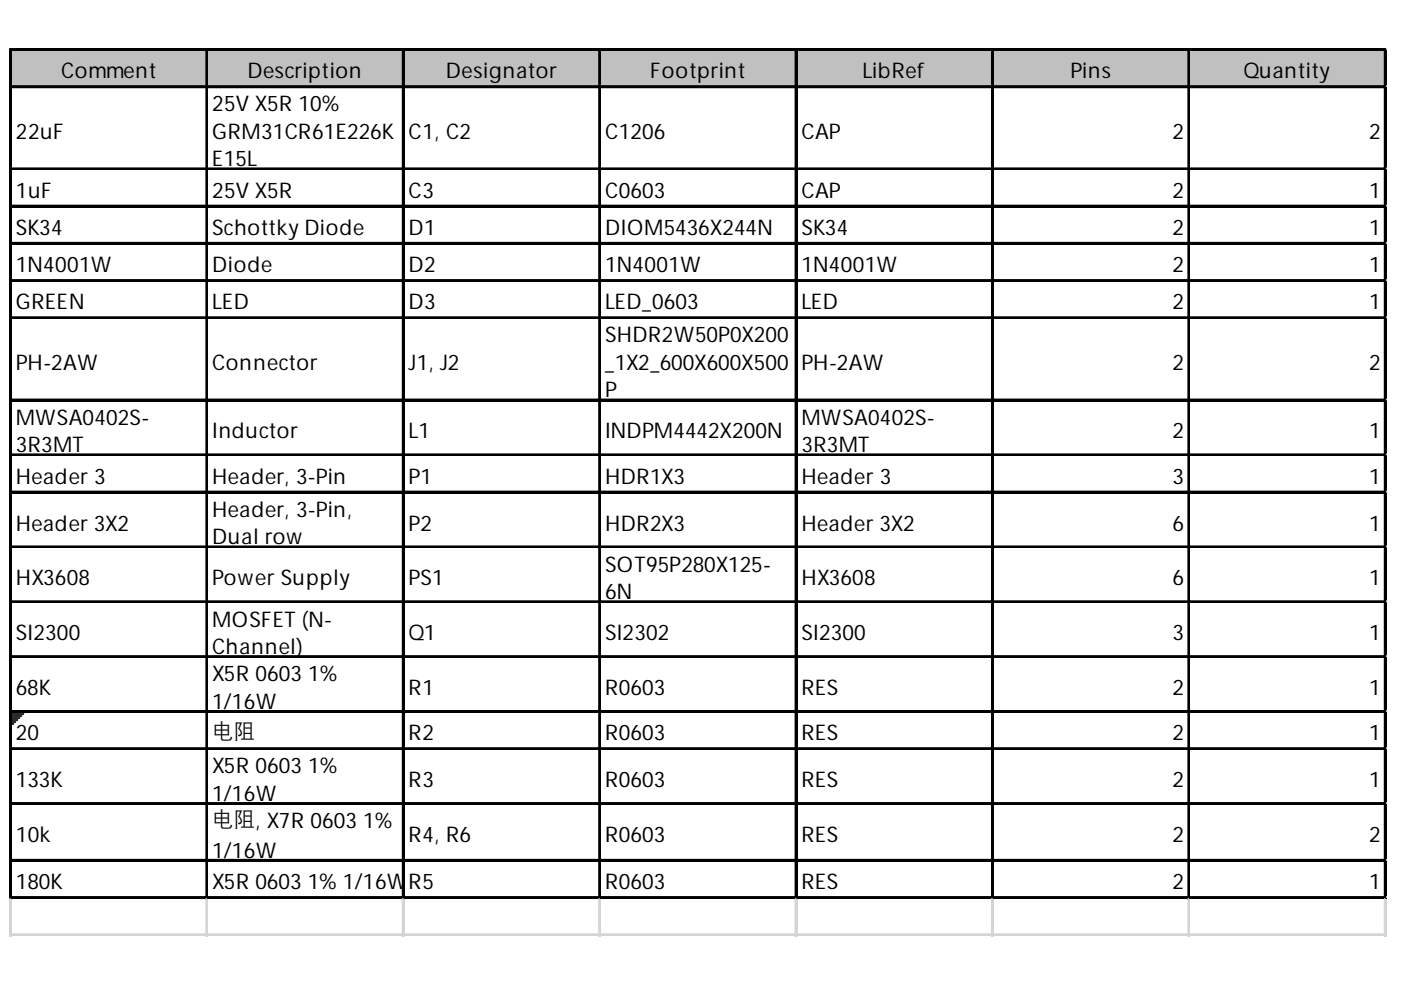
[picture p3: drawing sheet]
<svg xmlns="http://www.w3.org/2000/svg" width="297mm" height="210mm" viewBox="0 0 297 210" stroke-linecap="round" stroke-linejoin="round" font-family="sans-serif">
<defs><g id="words">
<g font-size="4.6">
<text x="12.9" y="16.6">Comment</text>
<text x="52.5" y="16.6">Description</text>
<text x="94.6" y="16.6">Designator</text>
<text x="137.9" y="16.6">Footprint</text>
<text x="182.8" y="16.6">LibRef</text>
<text x="227" y="16.6">Pins</text>
<text x="263.6" y="16.6">Quantity</text>
<text x="45" y="23.6">25V X5R 10%</text>
<text x="3.4" y="29.4">22uF</text>
<text x="45" y="29.4">GRM31CR61E226K</text>
<text x="86.6" y="29.4">C1, C2</text>
<text x="128.3" y="29.4">C1206</text>
<text x="169.9" y="29.4">CAP</text>
<text x="248.6" y="29.4">2</text>
<text x="290.3" y="29.4">2</text>
<text x="45" y="35.2">E15L</text>
<text x="3.4" y="41.9">1uF</text>
<text x="45" y="41.9">25V X5R</text>
<text x="86.6" y="41.9">C3</text>
<text x="128.3" y="41.9">C0603</text>
<text x="169.9" y="41.9">CAP</text>
<text x="248.6" y="41.9">2</text>
<text x="290.3" y="41.9">1</text>
<text x="3.4" y="49.8">SK34</text>
<text x="45" y="49.8">Schottky Diode</text>
<text x="86.6" y="49.8">D1</text>
<text x="128.3" y="49.8">DIOM5436X244N</text>
<text x="169.9" y="49.8">SK34</text>
<text x="248.6" y="49.8">2</text>
<text x="290.3" y="49.8">1</text>
<text x="3.4" y="57.7">1N4001W</text>
<text x="45" y="57.7">Diode</text>
<text x="86.6" y="57.7">D2</text>
<text x="128.3" y="57.7">1N4001W</text>
<text x="169.9" y="57.7">1N4001W</text>
<text x="248.6" y="57.7">2</text>
<text x="290.3" y="57.7">1</text>
<text x="3.4" y="65.6">GREEN</text>
<text x="45" y="65.6">LED</text>
<text x="86.6" y="65.6">D3</text>
<text x="128.3" y="65.6">LED_0603</text>
<text x="169.9" y="65.6">LED</text>
<text x="248.6" y="65.6">2</text>
<text x="290.3" y="65.6">1</text>
<text x="128.3" y="72.6">SHDR2W50P0X200</text>
<text x="3.4" y="78.4">PH-2AW</text>
<text x="45" y="78.4">Connector</text>
<text x="86.6" y="78.4">J1, J2</text>
<text x="128.3" y="78.4">_1X2_600X600X500</text>
<text x="169.9" y="78.4">PH-2AW</text>
<text x="248.6" y="78.4">2</text>
<text x="290.3" y="78.4">2</text>
<text x="128.3" y="84.2">P</text>
<text x="3.4" y="90.1">MWSA0402S-</text>
<text x="3.4" y="95.9">3R3MT</text>
<text x="45" y="93">Inductor</text>
<text x="86.6" y="93">L1</text>
<text x="128.3" y="93">INDPM4442X200N</text>
<text x="169.9" y="90.1">MWSA0402S-</text>
<text x="169.9" y="95.9">3R3MT</text>
<text x="248.6" y="93">2</text>
<text x="290.3" y="93">1</text>
<text x="3.4" y="102.5">Header 3</text>
<text x="45" y="102.5">Header, 3-Pin</text>
<text x="86.6" y="102.5">P1</text>
<text x="128.3" y="102.5">HDR1X3</text>
<text x="169.9" y="102.5">Header 3</text>
<text x="248.6" y="102.5">3</text>
<text x="290.3" y="102.5">1</text>
<text x="3.4" y="112.5">Header 3X2</text>
<text x="45" y="109.6">Header, 3-Pin,</text>
<text x="86.6" y="112.5">P2</text>
<text x="128.3" y="112.5">HDR2X3</text>
<text x="169.9" y="112.5">Header 3X2</text>
<text x="248.6" y="112.5">6</text>
<text x="290.3" y="112.5">1</text>
<text x="45" y="115.4">Dual row</text>
<text x="3.4" y="124.1">HX3608</text>
<text x="45" y="124.1">Power Supply</text>
<text x="86.6" y="124.1">PS1</text>
<text x="128.3" y="121.2">SOT95P280X125-</text>
<text x="169.9" y="124.1">HX3608</text>
<text x="248.6" y="124.1">6</text>
<text x="290.3" y="124.1">1</text>
<text x="128.3" y="127">6N</text>
<text x="3.4" y="135.7">SI2300</text>
<text x="45" y="132.8">MOSFET (N-</text>
<text x="86.6" y="135.7">Q1</text>
<text x="128.3" y="135.7">SI2302</text>
<text x="169.9" y="135.7">SI2300</text>
<text x="248.6" y="135.7">3</text>
<text x="290.3" y="135.7">1</text>
<text x="45" y="138.6">Channel)</text>
<text x="3.4" y="147.4">68K</text>
<text x="45" y="144.5">X5R 0603 1%</text>
<text x="86.6" y="147.4">R1</text>
<text x="128.3" y="147.4">R0603</text>
<text x="169.9" y="147.4">RES</text>
<text x="248.6" y="147.4">2</text>
<text x="290.3" y="147.4">1</text>
<text x="45" y="150.3">1/16W</text>
<text x="3.4" y="156.9">20</text>
<text x="45" y="156.5">电阻</text>
<text x="86.6" y="156.9">R2</text>
<text x="128.3" y="156.9">R0603</text>
<text x="169.9" y="156.9">RES</text>
<text x="248.6" y="156.9">2</text>
<text x="290.3" y="156.9">1</text>
<text x="3.4" y="166.9">133K</text>
<text x="45" y="164">X5R 0603 1%</text>
<text x="86.6" y="166.9">R3</text>
<text x="128.3" y="166.9">R0603</text>
<text x="169.9" y="166.9">RES</text>
<text x="248.6" y="166.9">2</text>
<text x="290.3" y="166.9">1</text>
<text x="45" y="169.8">1/16W</text>
<text x="3.4" y="178.5">10k</text>
<text x="45" y="175.2">电阻, X7R 0603 1%</text>
<text x="86.6" y="178.5">R4, R6</text>
<text x="128.3" y="178.5">R0603</text>
<text x="169.9" y="178.5">RES</text>
<text x="248.6" y="178.5">2</text>
<text x="290.3" y="178.5">2</text>
<text x="45" y="181.8">1/16W</text>
<text x="3.4" y="188.5">180K</text>
<text x="45" y="188.5">X5R 0603 1% 1/16W</text>
<text x="86.6" y="188.5">R5</text>
<text x="128.3" y="188.5">R0603</text>
<text x="169.9" y="188.5">RES</text>
<text x="248.6" y="188.5">2</text>
<text x="290.3" y="188.5">1</text>
</g>
</g></defs>
<path d="M2.5 10.7h291.5v8h-291.5z" fill="#c0c0c0"/>
<path d="M2.5 151.2h2.5M2.5 151.4h2.5M2.5 151.6h2.1M2.5 151.8h2.1M2.5 152h1.7" fill="none" stroke="#008000" stroke-width=".42"/>
<path d="M2.5 152h1.7v.4h-1.7z" fill="#008000"/>
<path d="M2.5 152.4h1.3" fill="none" stroke="#008000" stroke-width=".42"/>
<path d="M2.5 152.4h1.3v.4h-1.3z" fill="#008000"/>
<path d="M2.5 152.8h.9" fill="none" stroke="#008000" stroke-width=".42"/>
<path d="M2.5 152.8h.9v.4h-.9z" fill="#008000"/>
<path d="M2.5 153.2h.4" fill="none" stroke="#008000" stroke-width=".42"/>
<path d="M2.5 153.2h.4v.5h-.4z" fill="#008000"/>
<g fill="none" stroke="#000" stroke-width=".42">
<path d="M2.1 10.4v180.2M2.3 10.4v180.2M2.5 10.4h291.5M2.5 10.6h291.5M2.5 18.3h291.5M2.5 18.5h291.5M43.8 10.8v179.8M44 10.8v179.8M85.4 10.8v179.8M85.6 10.8v179.8M127 10.8v179.8M127.2 10.8v179.8"/>
<path d="M168.7 10.8v179.8M168.9 10.8v179.8M210.3 10.8v179.8M210.5 10.8v179.8M252 10.8v179.8M252.2 10.8v179.8M293.6 10.8v179.8M293.8 10.8v179.8M2.5 35.7h291.5M2.5 35.9h291.5M2.5 43.6h291.5M2.5 43.8h291.5"/>
<path d="M2.5 51.5h291.5M2.5 51.7h291.5M2.5 59.4h291.5M2.5 59.6h291.5M2.5 67.3h291.5M2.5 67.5h291.5M2.5 84.7h291.5M2.5 84.9h291.5M2.5 96.3h291.5M2.5 96.5h291.5M2.5 104.2h291.5M2.5 104.4h291.5"/>
<path d="M2.5 115.9h291.5M2.5 116.1h291.5M2.5 127.5h291.5M2.5 127.7h291.5M2.5 139.1h291.5M2.5 139.3h291.5M2.5 150.7h291.5M2.5 151h291.5M2.5 158.6h291.5M2.5 158.8h291.5M2.5 170.3h291.5M2.5 170.5h291.5"/>
<path d="M2.5 182.3h291.5M2.5 182.5h291.5M2.5 190.2h291.5M2.5 190.4h291.5"/>
</g>
<g fill="none" stroke="#d4d4d4" stroke-width=".42">
<path d="M294 10.4h.1M2.1 190.6v8M2.3 190.6v8M43.8 190.6v8M44 190.6v8M85.4 190.6v8M85.6 190.6v8M127 190.6v8M127.2 190.6v8M168.7 190.6v8M168.9 190.6v8M210.3 190.6v8"/>
<path d="M210.5 190.6v8M252 190.6v8M252.2 190.6v8M293.6 190.6v8M293.8 190.6v8"/>
</g>
<path d="M294 10.4l.1 .4z" fill="#d4d4d4"/>
<path d="M294 18.3h.1" fill="none" stroke="#d4d4d4" stroke-width=".42"/>
<path d="M294 18.3l.1 .4z" fill="#d4d4d4"/>
<path d="M294 35.7h.1" fill="none" stroke="#d4d4d4" stroke-width=".42"/>
<path d="M294 35.7l.1 .4z" fill="#d4d4d4"/>
<path d="M294 43.6h.1" fill="none" stroke="#d4d4d4" stroke-width=".42"/>
<path d="M294 43.6l.1 .4z" fill="#d4d4d4"/>
<path d="M294 51.5h.1" fill="none" stroke="#d4d4d4" stroke-width=".42"/>
<path d="M294 51.5l.1 .4z" fill="#d4d4d4"/>
<path d="M294 59.4h.1" fill="none" stroke="#d4d4d4" stroke-width=".42"/>
<path d="M294 59.4l.1 .4z" fill="#d4d4d4"/>
<path d="M294 67.3h.1" fill="none" stroke="#d4d4d4" stroke-width=".42"/>
<path d="M294 67.3l.1 .4z" fill="#d4d4d4"/>
<path d="M294 84.7h.1" fill="none" stroke="#d4d4d4" stroke-width=".42"/>
<path d="M294 84.7l.1 .4z" fill="#d4d4d4"/>
<path d="M294 96.3h.1" fill="none" stroke="#d4d4d4" stroke-width=".42"/>
<path d="M294 96.3l.1 .5z" fill="#d4d4d4"/>
<path d="M294 104.2h.1" fill="none" stroke="#d4d4d4" stroke-width=".42"/>
<path d="M294 104.2l.1 .4z" fill="#d4d4d4"/>
<path d="M294 115.9h.1" fill="none" stroke="#d4d4d4" stroke-width=".42"/>
<path d="M294 115.9l.1 .4z" fill="#d4d4d4"/>
<path d="M294 127.5h.1" fill="none" stroke="#d4d4d4" stroke-width=".42"/>
<path d="M294 127.5l.1 .4z" fill="#d4d4d4"/>
<path d="M294 139.1h.1" fill="none" stroke="#d4d4d4" stroke-width=".42"/>
<path d="M294 139.1l.1 .4z" fill="#d4d4d4"/>
<path d="M294 150.7h.1" fill="none" stroke="#d4d4d4" stroke-width=".42"/>
<path d="M294 150.7l.1 .5z" fill="#d4d4d4"/>
<path d="M294 158.6h.1" fill="none" stroke="#d4d4d4" stroke-width=".42"/>
<path d="M294 158.6l.1 .5z" fill="#d4d4d4"/>
<path d="M294 170.3h.1" fill="none" stroke="#d4d4d4" stroke-width=".42"/>
<path d="M294 170.3l.1 .4z" fill="#d4d4d4"/>
<path d="M294 182.3h.1" fill="none" stroke="#d4d4d4" stroke-width=".42"/>
<path d="M294 182.3l.1 .4z" fill="#d4d4d4"/>
<path d="M294 190.2h.1" fill="none" stroke="#d4d4d4" stroke-width=".42"/>
<path d="M294 190.2l.1 .4z" fill="#d4d4d4"/>
<path d="M2.1 198.1h292M2.1 198.3h292" fill="none" stroke="#d4d4d4" stroke-width=".42"/>
<use href="#words"/>
</svg>
